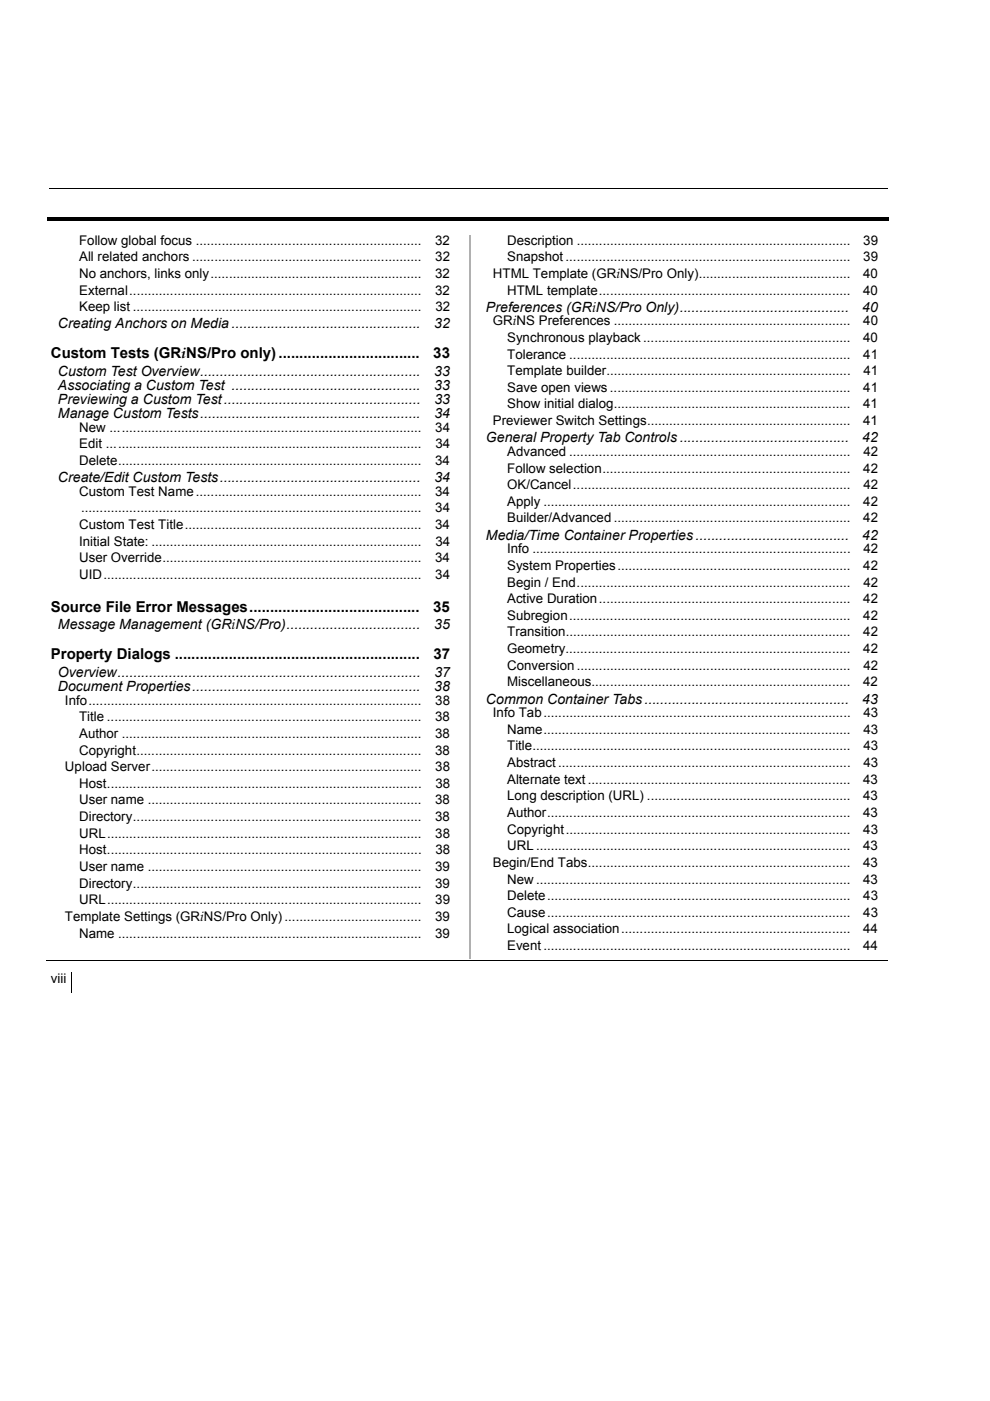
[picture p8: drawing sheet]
<svg xmlns="http://www.w3.org/2000/svg" width="210mm" height="297mm" viewBox="0 0 210 297" stroke-linecap="round" stroke-linejoin="round" font-family="sans-serif">
<defs><g id="words">
<g font-size="3.2">
<text x="10.8" y="75.9">Custom Tests (GRiNS/Pro only)..................................</text>
<text x="91.9" y="75.9">33</text>
<text x="10.8" y="129.7">Source File Error Messages.........................................</text>
<text x="91.9" y="129.7">35</text>
<text x="10.8" y="139.8">Property Dialogs ...........................................................</text>
<text x="91.9" y="139.8">37</text>
</g>
<g font-size="3">
<text x="12.3" y="69.6">Creating Anchors on Media ................................................</text>
<text x="92.1" y="69.6">32</text>
<text x="103" y="66.1">Preferences (GRiNS/Pro Only)...........................................</text>
<text x="182.8" y="66.1">40</text>
<text x="12.3" y="79.7">Custom Test Overview........................................................</text>
<text x="12.3" y="82.7">Associating a Custom Test ................................................</text>
<text x="92.1" y="82.7">33</text>
<text x="92.1" y="79.7">33</text>
<text x="12.3" y="85.7">Previewing a Custom Test..................................................</text>
<text x="12.3" y="88.7">Manage Custom Tests........................................................</text>
<text x="92.1" y="88.7">34</text>
<text x="92.1" y="85.7">33</text>
<text x="103" y="93.8">General Property Tab Controls ...........................................</text>
<text x="182.8" y="93.8">42</text>
<text x="12.3" y="102.2">Create/Edit Custom Tests...................................................</text>
<text x="92.1" y="102.2">34</text>
<text x="103" y="114.4">Media/Time Container Properties .......................................</text>
<text x="182.8" y="114.4">42</text>
<text x="12.3" y="133.5">Message Management (GRiNS/Pro)..................................</text>
<text x="92.1" y="133.5">35</text>
<text x="12.3" y="143.5">Overview.............................................................................</text>
<text x="92.1" y="143.5">37</text>
<text x="12.3" y="146.5">Document Properties..........................................................</text>
<text x="92.1" y="146.5">38</text>
<text x="103" y="149.2">Common Container Tabs....................................................</text>
<text x="182.8" y="149.2">43</text>
</g>
<g font-size="2.8">
<text x="16.8" y="51.9">Follow global focus .............................................................</text>
<text x="92.3" y="51.9">32</text>
<text x="107.5" y="51.9">Description ..........................................................................</text>
<text x="183" y="51.9">39</text>
<text x="16.8" y="55.4">All related anchors ..............................................................</text>
<text x="16.8" y="58.9">No anchors, links only.........................................................</text>
<text x="92.3" y="58.9">32</text>
<text x="92.3" y="55.4">32</text>
<text x="104.5" y="58.9">HTML Template (GRiNS/Pro Only).........................................</text>
<text x="107.5" y="55.4">Snapshot .............................................................................</text>
<text x="183" y="58.9">40</text>
<text x="183" y="55.4">39</text>
<text x="16.8" y="62.4">External...............................................................................</text>
<text x="16.8" y="66">Keep list ..............................................................................</text>
<text x="92.3" y="62.4">32</text>
<text x="92.3" y="66">32</text>
<text x="107.5" y="62.4">HTML template....................................................................</text>
<text x="183" y="62.4">40</text>
<text x="104.5" y="69">GRiNS Preferences ................................................................</text>
<text x="183" y="69">40</text>
<text x="107.5" y="72.5">Synchronous playback ........................................................</text>
<text x="107.5" y="76">Tolerance ............................................................................</text>
<text x="183" y="72.5">40</text>
<text x="183" y="76">41</text>
<text x="107.5" y="79.5">Template builder..................................................................</text>
<text x="107.5" y="83.1">Save open views .................................................................</text>
<text x="183" y="83.1">41</text>
<text x="183.1" y="79.5">41</text>
<text x="107.5" y="86.6">Show initial dialog................................................................</text>
<text x="183" y="86.6">41</text>
<text x="16.8" y="91.5">New ....................................................................................</text>
<text x="16.8" y="95.1">Edit .....................................................................................</text>
<text x="92.3" y="91.5">34</text>
<text x="92.3" y="95.1">34</text>
<text x="104.5" y="90.1">Previewer Switch Settings.......................................................</text>
<text x="183" y="90.1">41</text>
<text x="16.8" y="98.6">Delete..................................................................................</text>
<text x="92.3" y="98.6">34</text>
<text x="107.5" y="96.6">Advanced ............................................................................</text>
<text x="107.5" y="100.2">Follow selection...................................................................</text>
<text x="183" y="100.2">42</text>
<text x="183" y="96.6">42</text>
<text x="16.8" y="105.1">Custom Test Name.............................................................</text>
<text x="92.3" y="105.1">34</text>
<text x="107.5" y="103.7">OK/Cancel...........................................................................</text>
<text x="107.5" y="107.2">Apply ...................................................................................</text>
<text x="183" y="107.2">42</text>
<text x="183" y="103.7">42</text>
<text x="16.8" y="112.2">Custom Test Title................................................................</text>
<text x="17.2" y="108.6">............................................................................................</text>
<text x="92.3" y="112.2">34</text>
<text x="92.3" y="108.6">34</text>
<text x="107.5" y="110.8">Builder/Advanced ................................................................</text>
<text x="183" y="110.8">42</text>
<text x="16.8" y="115.7">Initial State: .........................................................................</text>
<text x="16.8" y="119.2">User Override......................................................................</text>
<text x="92.3" y="119.2">34</text>
<text x="92.3" y="115.7">34</text>
<text x="107.5" y="117.3">Info ......................................................................................</text>
<text x="183.1" y="117.3">42</text>
<text x="16.8" y="122.8">UID......................................................................................</text>
<text x="92.3" y="122.8">34</text>
<text x="107.5" y="120.8">System Properties...............................................................</text>
<text x="107.5" y="124.4">Begin / End..........................................................................</text>
<text x="183" y="120.8">42</text>
<text x="183.1" y="124.4">42</text>
<text x="107.5" y="127.9">Active Duration....................................................................</text>
<text x="107.5" y="131.4">Subregion............................................................................</text>
<text x="183" y="127.9">42</text>
<text x="183" y="131.4">42</text>
<text x="107.5" y="134.9">Transition.............................................................................</text>
<text x="183" y="134.9">42</text>
<text x="107.5" y="138.5">Geometry.............................................................................</text>
<text x="107.5" y="142">Conversion ..........................................................................</text>
<text x="183" y="138.5">42</text>
<text x="183.1" y="142">42</text>
<text x="13.8" y="149.4">Info..........................................................................................</text>
<text x="92.3" y="149.4">38</text>
<text x="107.5" y="145.5">Miscellaneous......................................................................</text>
<text x="183" y="145.5">42</text>
<text x="16.8" y="152.9">Title .....................................................................................</text>
<text x="92.3" y="152.9">38</text>
<text x="104.5" y="152">Info Tab...................................................................................</text>
<text x="107.5" y="155.6">Name...................................................................................</text>
<text x="183.1" y="155.6">43</text>
<text x="183.1" y="152">43</text>
<text x="16.8" y="156.4">Author .................................................................................</text>
<text x="16.8" y="160">Copyright.............................................................................</text>
<text x="92.3" y="160">38</text>
<text x="92.3" y="156.4">38</text>
<text x="107.5" y="159.1">Title......................................................................................</text>
<text x="183" y="159.1">43</text>
<text x="13.8" y="163.5">Upload Server.........................................................................</text>
<text x="16.8" y="167">Host.....................................................................................</text>
<text x="92.3" y="163.5">38</text>
<text x="92.3" y="167">38</text>
<text x="107.5" y="162.6">Abstract ...............................................................................</text>
<text x="107.5" y="166.2">Alternate text .......................................................................</text>
<text x="183" y="166.2">43</text>
<text x="183.1" y="162.6">43</text>
<text x="16.8" y="170.6">User name ..........................................................................</text>
<text x="92.3" y="170.6">38</text>
<text x="107.5" y="169.7">Long description (URL) .......................................................</text>
<text x="107.5" y="173.2">Author..................................................................................</text>
<text x="183" y="169.7">43</text>
<text x="183" y="173.2">43</text>
<text x="16.8" y="174.1">Directory..............................................................................</text>
<text x="16.8" y="177.6">URL.....................................................................................</text>
<text x="92.3" y="174.1">38</text>
<text x="92.3" y="177.6">38</text>
<text x="107.5" y="176.7">Copyright.............................................................................</text>
<text x="183" y="176.7">43</text>
<text x="16.8" y="181.1">Host.....................................................................................</text>
<text x="16.8" y="184.7">User name ..........................................................................</text>
<text x="92.3" y="184.7">39</text>
<text x="92.3" y="181.1">38</text>
<text x="104.5" y="183.8">Begin/End Tabs.......................................................................</text>
<text x="107.5" y="180.3">URL .....................................................................................</text>
<text x="183" y="180.3">43</text>
<text x="183" y="183.8">43</text>
<text x="16.8" y="188.2">Directory..............................................................................</text>
<text x="16.8" y="191.7">URL.....................................................................................</text>
<text x="92.3" y="188.2">39</text>
<text x="92.3" y="191.7">39</text>
<text x="107.5" y="187.3">New .....................................................................................</text>
<text x="107.5" y="190.9">Delete..................................................................................</text>
<text x="183" y="187.3">43</text>
<text x="183" y="190.9">43</text>
<text x="13.8" y="195.3">Template Settings (GRiNS/Pro Only) .....................................</text>
<text x="92.3" y="195.3">39</text>
<text x="107.5" y="194.4">Cause..................................................................................</text>
<text x="107.5" y="197.9">Logical association..............................................................</text>
<text x="183" y="197.9">44</text>
<text x="183" y="194.4">43</text>
<text x="16.8" y="198.8">Name ..................................................................................</text>
<text x="92.3" y="198.8">39</text>
<text x="107.5" y="201.4">Event ...................................................................................</text>
<text x="183" y="201.4">44</text>
<text x="10.8" y="208.4">viii</text>
</g>
</g></defs>
<path d="M188.2 39.8l.1 .2zM10.1 46.1h178.1v.7h-178.1zM188.2 46.1h.3v.7h-.3zM15.1 206.1l.2 .1zM188.2 203.6l.1 .2z" fill="#000"/>
<path d="M10.4 39.9h177.8M9.8 203.7h178.4M15.2 206.2v4.3" fill="none" stroke="#000" stroke-width=".21"/>
<path d="M99.7 49.8v153.4" fill="none" stroke="#b3b3b3" stroke-width=".36"/>
<use href="#words"/>
</svg>
